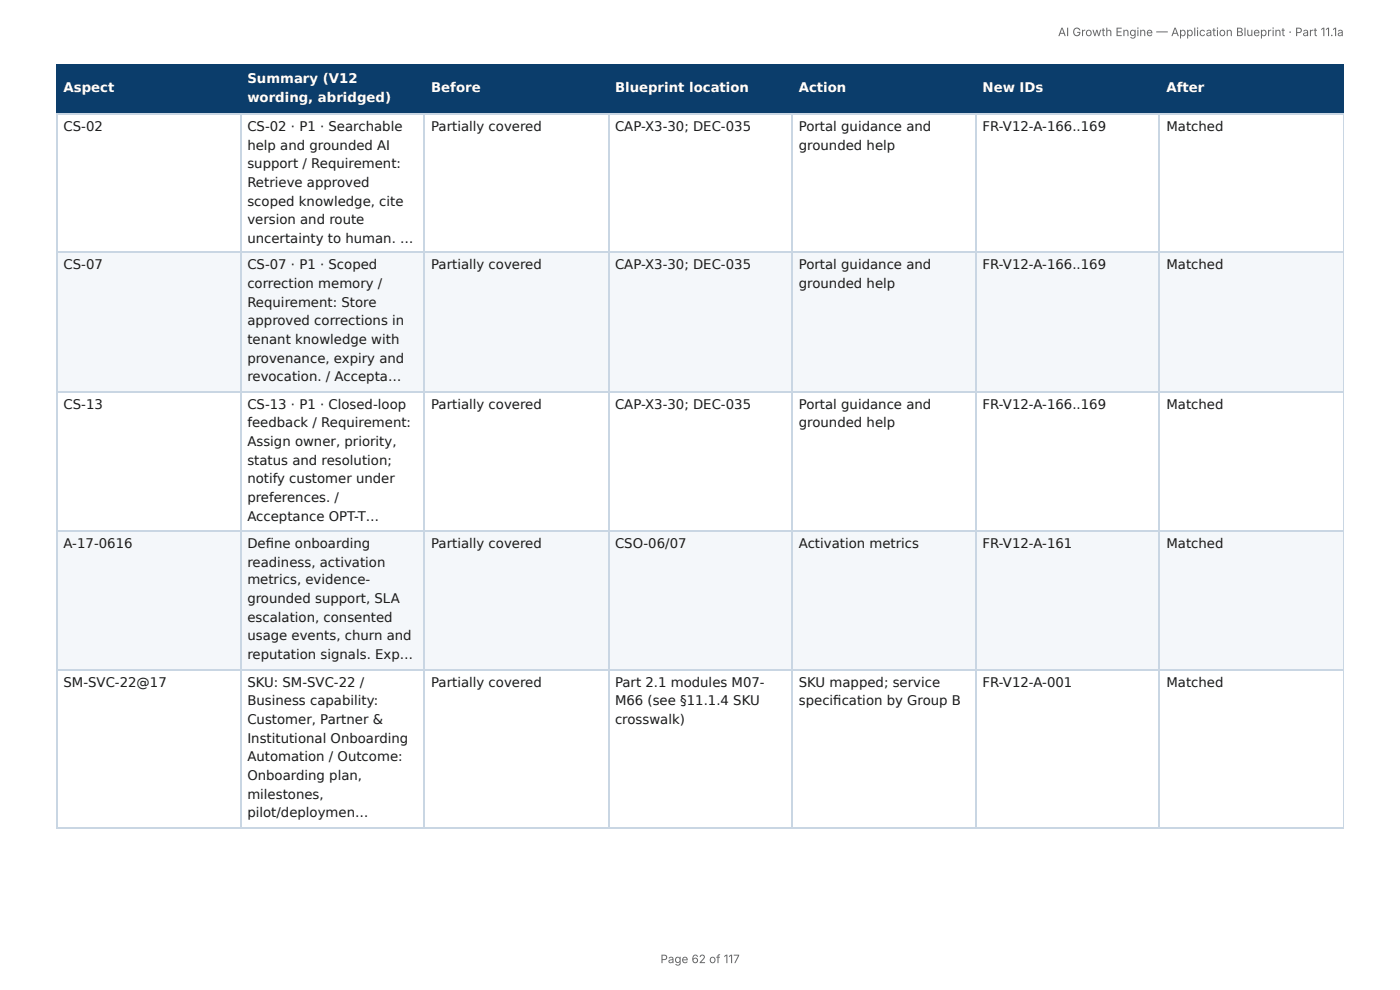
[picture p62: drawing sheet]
<svg xmlns="http://www.w3.org/2000/svg" width="297mm" height="210mm" viewBox="0 0 297 210" stroke-linecap="round" stroke-linejoin="round" font-family="sans-serif">
<defs><g id="words">
<g font-size="2.8" fill="#fff">
<text x="52.5" y="17.7">Summary (V12</text>
<text x="13.5" y="19.6">Aspect</text>
<text x="52.5" y="21.7">wording, abridged)</text>
<text x="91.6" y="19.6">Before</text>
<text x="130.6" y="19.6">Blueprint location</text>
<text x="169.7" y="19.6">Action</text>
<text x="208.7" y="19.6">New IDs</text>
<text x="247.7" y="19.6">After</text>
</g>
<g font-size="2.8" fill="#1a1a1a">
<text x="13.5" y="27.8">CS-02</text>
<text x="52.5" y="27.8">CS-02 · P1 · Searchable</text>
<text x="91.6" y="27.8">Partially covered</text>
<text x="130.6" y="27.8">CAP-X3-30; DEC-035</text>
<text x="169.7" y="27.8">Portal guidance and</text>
<text x="208.7" y="27.8">FR-V12-A-166..169</text>
<text x="247.7" y="27.8">Matched</text>
<text x="52.5" y="31.8">help and grounded AI</text>
<text x="52.5" y="35.7">support / Requirement:</text>
<text x="169.7" y="31.8">grounded help</text>
<text x="52.5" y="39.7">Retrieve approved</text>
<text x="52.5" y="43.7">scoped knowledge, cite</text>
<text x="52.5" y="47.6">version and route</text>
<text x="52.5" y="51.6">uncertainty to human. …</text>
<text x="13.5" y="57.2">CS-07</text>
<text x="52.5" y="57.2">CS-07 · P1 · Scoped</text>
<text x="91.6" y="57.2">Partially covered</text>
<text x="130.6" y="57.2">CAP-X3-30; DEC-035</text>
<text x="169.7" y="57.2">Portal guidance and</text>
<text x="208.7" y="57.2">FR-V12-A-166..169</text>
<text x="247.7" y="57.2">Matched</text>
<text x="52.5" y="61.1">correction memory /</text>
<text x="52.5" y="65.1">Requirement: Store</text>
<text x="169.7" y="61.1">grounded help</text>
<text x="52.5" y="69.1">approved corrections in</text>
<text x="52.5" y="73">tenant knowledge with</text>
<text x="52.5" y="77">provenance, expiry and</text>
<text x="52.5" y="81">revocation. / Accepta…</text>
<text x="13.5" y="86.8">CS-13</text>
<text x="52.5" y="86.8">CS-13 · P1 · Closed-loop</text>
<text x="91.6" y="86.8">Partially covered</text>
<text x="130.6" y="86.8">CAP-X3-30; DEC-035</text>
<text x="169.7" y="86.8">Portal guidance and</text>
<text x="208.7" y="86.8">FR-V12-A-166..169</text>
<text x="247.7" y="86.8">Matched</text>
<text x="52.5" y="90.8">feedback / Requirement:</text>
<text x="52.5" y="94.7">Assign owner, priority,</text>
<text x="169.7" y="90.8">grounded help</text>
<text x="52.5" y="98.7">status and resolution;</text>
<text x="52.5" y="102.7">notify customer under</text>
<text x="52.5" y="106.6">preferences. /</text>
<text x="52.5" y="110.6">Acceptance OPT-T…</text>
<text x="13.5" y="116.4">A-17-0616</text>
<text x="52.5" y="116.4">Defi ne onboarding</text>
<text x="91.6" y="116.4">Partially covered</text>
<text x="130.6" y="116.4">CSO-06/07</text>
<text x="169.7" y="116.4">Activation metrics</text>
<text x="208.7" y="116.4">FR-V12-A-161</text>
<text x="247.7" y="116.4">Matched</text>
<text x="52.5" y="120.4">readiness, activation</text>
<text x="52.5" y="124.1">metrics, evidence-</text>
<text x="52.5" y="128.1">grounded support, SLA</text>
<text x="52.5" y="132">escalation, consented</text>
<text x="52.5" y="136">usage events, churn and</text>
<text x="52.5" y="140">reputation signals. Exp…</text>
<text x="13.5" y="145.8">SM-SVC-22@17</text>
<text x="52.5" y="145.8">SKU: SM-SVC-22 /</text>
<text x="52.5" y="149.8">Business capability:</text>
<text x="91.6" y="145.8">Partially covered</text>
<text x="130.6" y="145.8">Part 2.1 modules M07-</text>
<text x="130.6" y="149.8">M66 (see §11.1.4 SKU</text>
<text x="169.7" y="145.8">SKU mapped; service</text>
<text x="169.7" y="149.8">specifi cation by Group B</text>
<text x="208.7" y="145.8">FR-V12-A-001</text>
<text x="247.7" y="145.8">Matched</text>
<text x="52.5" y="153.7">Customer, Partner &amp;</text>
<text x="130.6" y="153.7">crosswalk)</text>
<text x="52.5" y="157.7">Institutional Onboarding</text>
<text x="52.5" y="161.7">Automation / Outcome:</text>
<text x="52.5" y="165.6">Onboarding plan,</text>
<text x="52.5" y="169.6">milestones,</text>
<text x="52.5" y="173.6">pilot/deploymen…</text>
</g>
<g font-size="2.5" fill="#666">
<text x="224.7" y="7.7">AI Growth Engine — Application Blueprint · Part 11.1a</text>
<text x="140.3" y="204.5">Page 62 of 117</text>
</g>
</g></defs>
<g fill="#0b3d6b">
<path d="M12.2 14h38.9v10.1h-38.9z"/>
<path d="M51.1 14h39.1v10.1h-39.1z"/>
<path d="M90.2 14h38.9v10.1h-38.9z"/>
<path d="M129.1 14h39.2v10.1h-39.2z"/>
<path d="M168.3 14h38.9v10.1h-38.9z"/>
<path d="M207.2 14h39.1v10.1h-39.1z"/>
<path d="M246.3 14h39.1v10.1h-39.1z"/>
</g>
<g fill="#f4f7fa">
<path d="M12.2 53.7h38.9v29.6h-38.9z"/>
<path d="M51.1 53.7h39.1v29.6h-39.1z"/>
<path d="M90.2 53.7h38.9v29.6h-38.9z"/>
<path d="M129.1 53.7h39.2v29.6h-39.2z"/>
<path d="M168.3 53.7h38.9v29.6h-38.9z"/>
<path d="M207.2 53.7h39.1v29.6h-39.1z"/>
<path d="M246.3 53.7h39.1v29.6h-39.1z"/>
<path d="M12.2 112.7h38.9v29.6h-38.9z"/>
<path d="M51.1 112.7h39.1v29.6h-39.1z"/>
<path d="M90.2 112.7h38.9v29.6h-38.9z"/>
<path d="M129.1 112.7h39.2v29.6h-39.2z"/>
<path d="M168.3 112.7h38.9v29.6h-38.9z"/>
<path d="M207.2 112.7h39.1v29.6h-39.1z"/>
<path d="M246.3 112.7h39.1v29.6h-39.1z"/>
</g>
<path d="M11.9 13.9h273.5M12 13.8v10.5M51.2 13.8v10.5M90.1 13.8v10.5M129.2 13.8v10.5M168.1 13.8v10.5M207.3 13.8v10.5M246.2 13.8v10.5M11.9 24.2h273.5" fill="none" stroke="#0b3d6b" stroke-width=".26"/>
<path d="M285.3 13.8v10.5" fill="none" stroke="#0b3d6b" stroke-width=".21"/>
<g fill="none" stroke="#c9d6e3" stroke-width=".26">
<path d="M11.9 24.2h273.5M12 24.3v151.4M51.2 24.3v151.4M90.1 24.3v151.4M129.2 24.3v151.4M168.1 24.3v151.4M207.3 24.3v151.4M246.2 24.3v151.4M11.9 53.6h273.5M11.9 83.2h273.5M11.9 112.8h273.5M11.9 142.2h273.5"/>
<path d="M11.9 175.8h273.5"/>
</g>
<path d="M285.3 24.3v151.4" fill="none" stroke="#c9d6e3" stroke-width=".21"/>
<use href="#words"/>
</svg>
